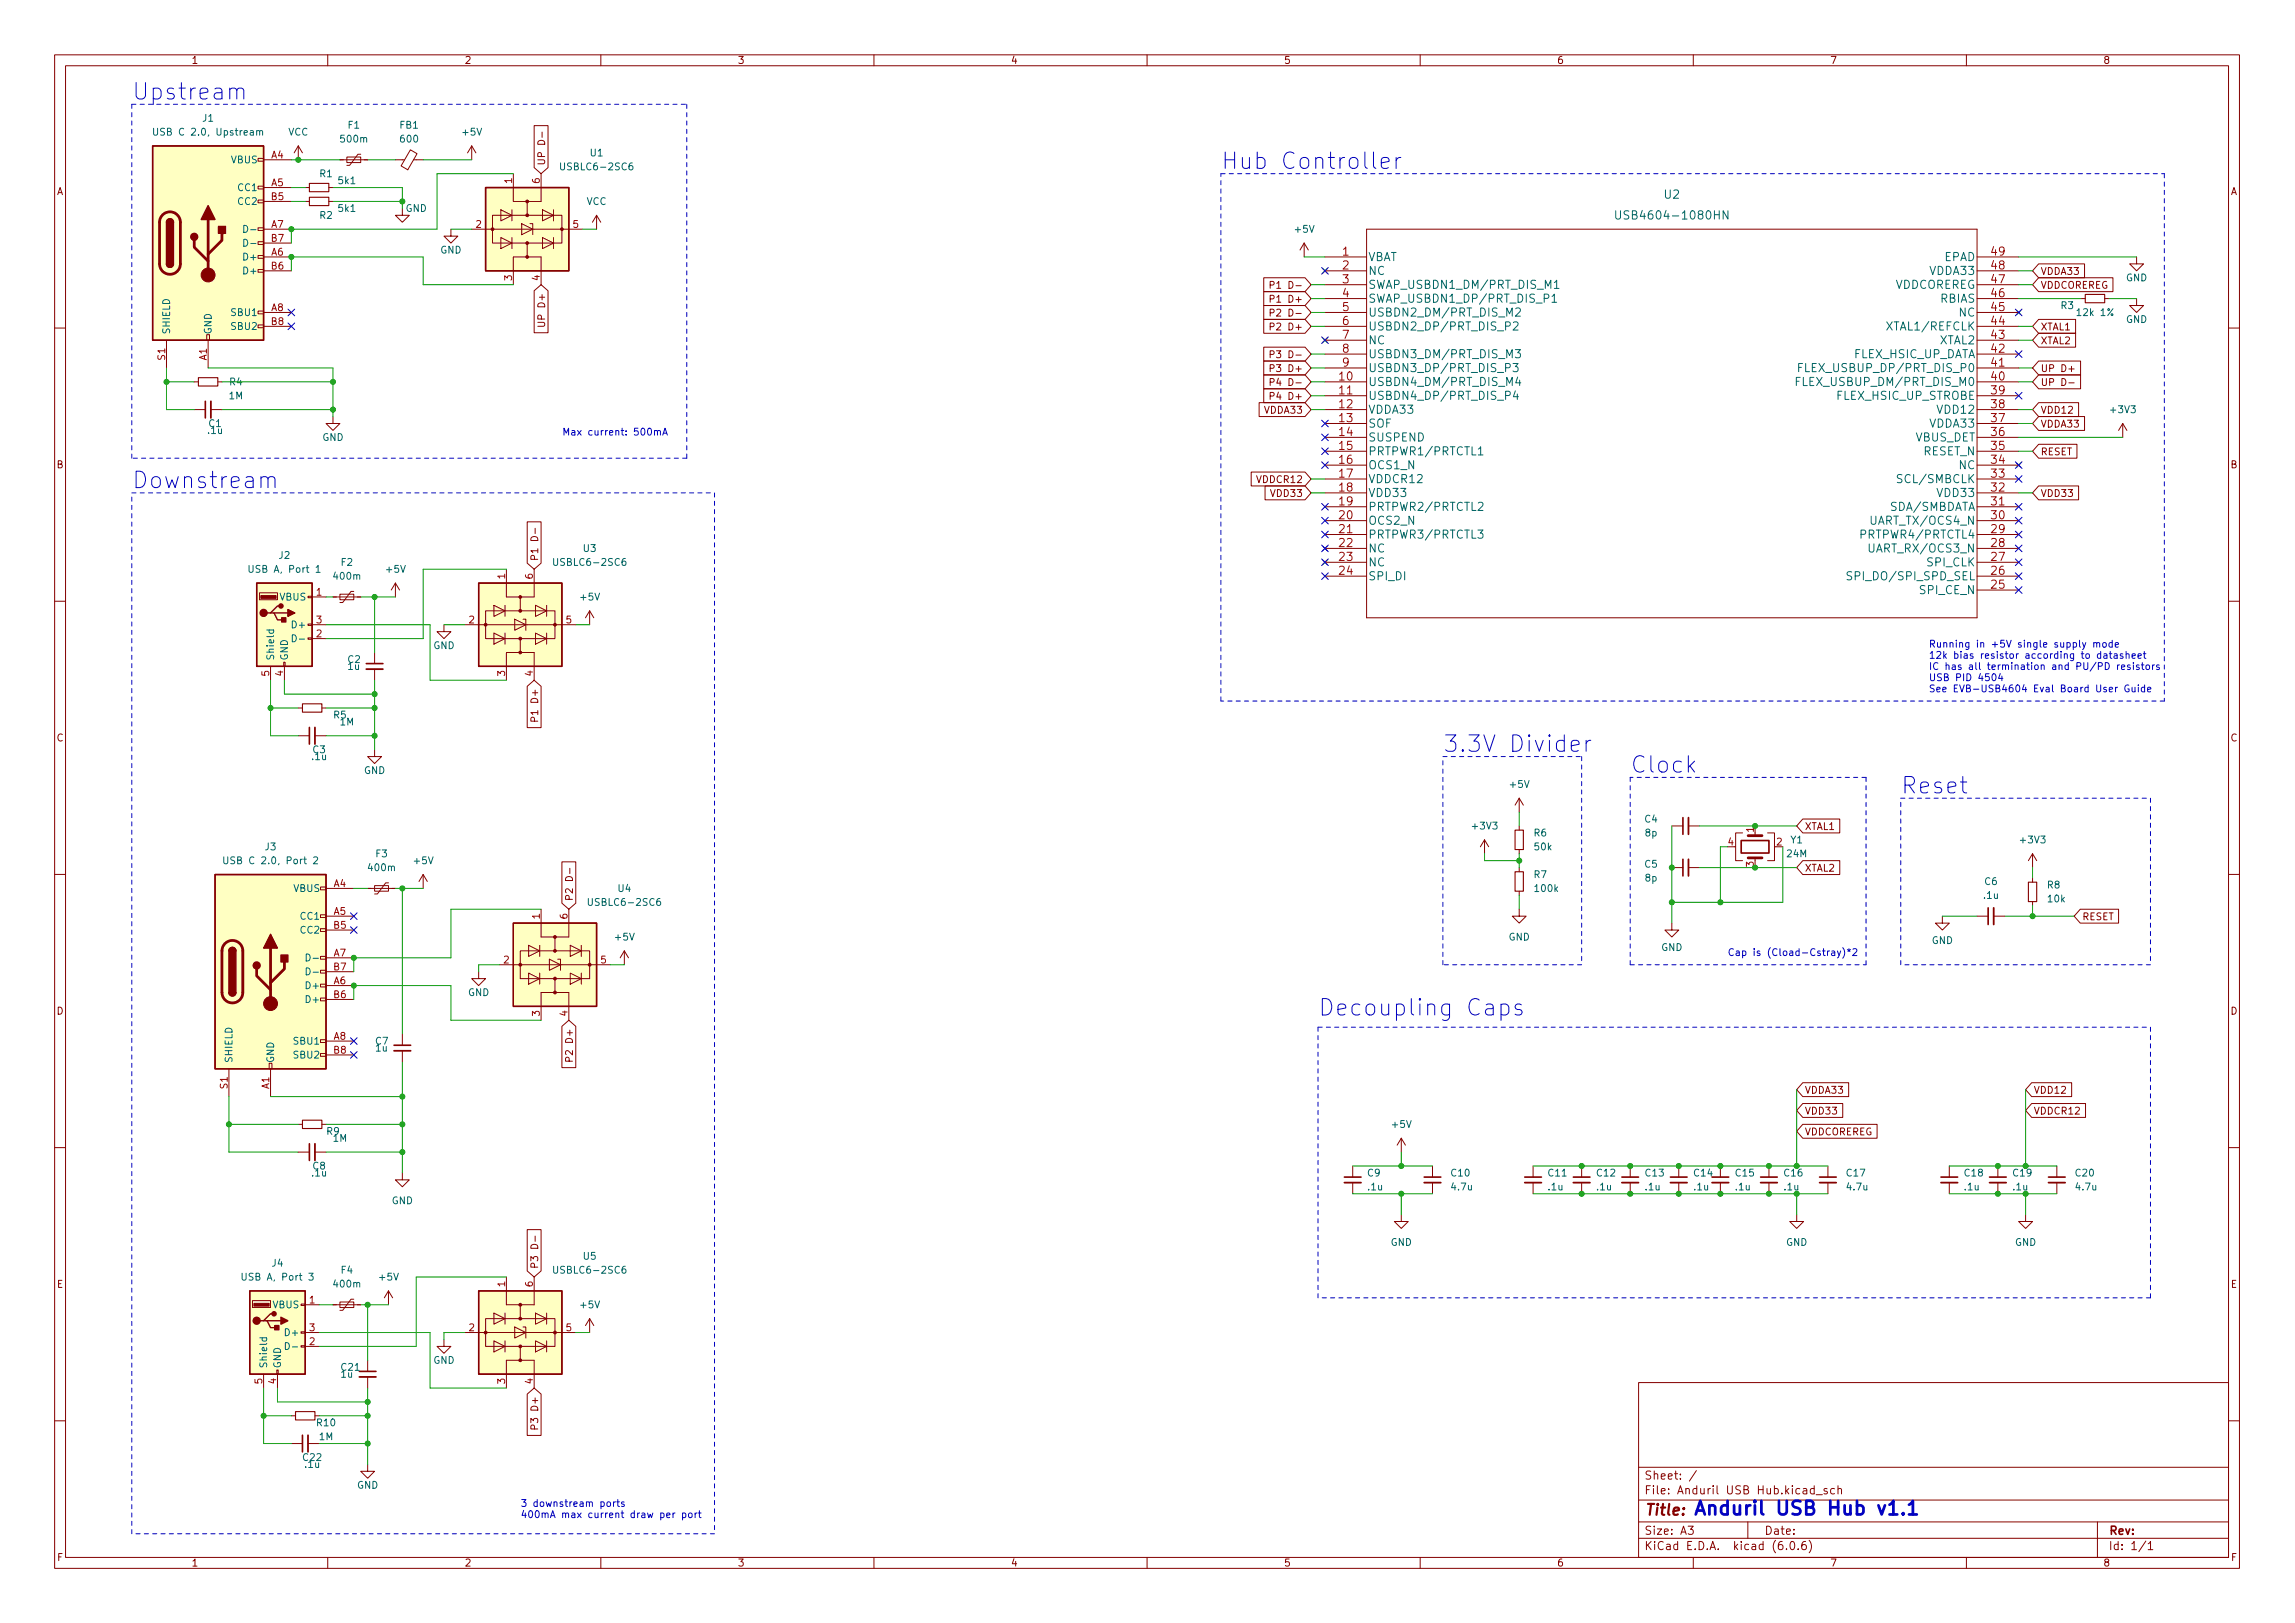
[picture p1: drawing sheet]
<svg xmlns="http://www.w3.org/2000/svg" width="420mm" height="297mm" viewBox="0 0 420 297" stroke-linecap="round" stroke-linejoin="round" font-family="sans-serif">
<defs><g id="words">
<g font-size="4.2" fill="#0000c2">
<text x="24.1" y="18.3">Upstream</text>
<text x="223.5" y="31">Hub Controller</text>
<text x="24.1" y="89.4">Downstream</text>
<text x="264.2" y="137.6">3.3V Divider</text>
<text x="298.4" y="141.5">Clock</text>
<text x="348" y="145.3">Reset</text>
<text x="241.3" y="185.9">Decoupling Caps</text>
</g>
<text font-size="3.5" fill="#0000c2" x="309.9" y="277.3">Anduril USB Hub v1.1</text>
<text font-size="2.8" fill="#840000" x="301" y="277.3">Title:</text>
<g font-size="2.1" fill="#006464">
<text x="297.2" y="40.2">USB4604-1080HN</text>
<text x="304.7" y="36.4">U2</text>
<text x="250.4" y="47.8">VBAT</text>
<text x="355.9" y="47.8">EPAD</text>
<text x="250.4" y="50.3">NC</text>
<text x="250.4" y="52.9">SWAP_USBDN1_DM/PRT_DIS_M1</text>
<text x="346.7" y="52.9">VDDCOREREG</text>
<text x="353.5" y="50.3">VDDA33</text>
<text x="250.4" y="55.4">SWAP_USBDN1_DP/PRT_DIS_P1</text>
<text x="250.4" y="57.9">USBDN2_DM/PRT_DIS_M2</text>
<text x="355.2" y="55.4">RBIAS</text>
<text x="358.7" y="57.9">NC</text>
<text x="250.4" y="60.5">USBDN2_DP/PRT_DIS_P2</text>
<text x="250.4" y="63">NC</text>
<text x="250.4" y="65.6">USBDN3_DM/PRT_DIS_M3</text>
<text x="339.2" y="65.6">FLEX_HSIC_UP_DATA</text>
<text x="346" y="60.5">XTAL1/REFCLK</text>
<text x="355.1" y="63">XTAL2</text>
<text x="250.4" y="70.6">USBDN4_DM/PRT_DIS_M4</text>
<text x="250.4" y="68.1">USBDN3_DP/PRT_DIS_P3</text>
<text x="330" y="70.6">FLEX_USBUP_DM/PRT_DIS_M0</text>
<text x="330.7" y="68.1">FLEX_USBUP_DP/PRT_DIS_P0</text>
<text x="250.4" y="73.2">USBDN4_DP/PRT_DIS_P4</text>
<text x="250.4" y="75.7">VDDA33</text>
<text x="336.3" y="73.2">FLEX_HSIC_UP_STROBE</text>
<text x="355" y="75.7">VDD12</text>
<text x="250.4" y="78.3">SOF</text>
<text x="250.4" y="80.8">SUSPEND</text>
<text x="250.4" y="83.3">PRTPWR1/PRTCTL1</text>
<text x="350.6" y="80.8">VBUS_DET</text>
<text x="352.1" y="83.3">RESET_N</text>
<text x="353.5" y="78.3">VDDA33</text>
<text x="250.4" y="85.9">OCS1_N</text>
<text x="250.4" y="88.4">VDDCR12</text>
<text x="348" y="88.4">SCL/SMBCLK</text>
<text x="358.7" y="85.9">NC</text>
<text x="250.4" y="91">VDD33</text>
<text x="250.4" y="93.5">PRTPWR2/PRTCTL2</text>
<text x="346.3" y="93.5">SDA/SMBDATA</text>
<text x="355" y="91">VDD33</text>
<text x="250.4" y="96">OCS2_N</text>
<text x="250.4" y="98.6">PRTPWR3/PRTCTL3</text>
<text x="250.4" y="101.1">NC</text>
<text x="341.5" y="98.6">PRTPWR4/PRTCTL4</text>
<text x="342.9" y="101.1">UART_RX/OCS3_N</text>
<text x="343.1" y="96">UART_TX/OCS4_N</text>
<text x="250.4" y="103.7">NC</text>
<text x="250.4" y="106.2">SPI_DI</text>
<text x="339.4" y="106.2">SPI_DO/SPI_SPD_SEL</text>
<text x="352.9" y="103.7">SPI_CLK</text>
<text x="351.6" y="108.7">SPI_CE_N</text>
</g>
<g font-size="2.1" fill="#a90000">
<text x="245.8" y="46.8">1</text>
<text x="364.6" y="46.8">49</text>
<text x="245.8" y="49.3">2</text>
<text x="245.8" y="51.9">3</text>
<text x="364.6" y="51.9">47</text>
<text x="364.6" y="49.3">48</text>
<text x="245.8" y="54.4">4</text>
<text x="245.8" y="56.9">5</text>
<text x="245.8" y="59.5">6</text>
<text x="364.6" y="59.5">44</text>
<text x="364.6" y="56.9">45</text>
<text x="364.6" y="54.4">46</text>
<text x="245.8" y="62">7</text>
<text x="245.8" y="64.6">8</text>
<text x="364.6" y="64.6">42</text>
<text x="364.6" y="62">43</text>
<text x="245.2" y="69.6">10</text>
<text x="245.8" y="67.1">9</text>
<text x="364.6" y="69.6">40</text>
<text x="364.6" y="67.1">41</text>
<text x="245.2" y="72.2">11</text>
<text x="245.2" y="74.7">12</text>
<text x="245.2" y="77.3">13</text>
<text x="364.6" y="77.3">37</text>
<text x="364.6" y="74.7">38</text>
<text x="364.6" y="72.2">39</text>
<text x="245.2" y="79.8">14</text>
<text x="245.2" y="82.3">15</text>
<text x="364.6" y="82.3">35</text>
<text x="364.6" y="79.8">36</text>
<text x="245.2" y="84.9">16</text>
<text x="245.2" y="87.4">17</text>
<text x="245.2" y="90">18</text>
<text x="364.6" y="90">32</text>
<text x="364.6" y="87.4">33</text>
<text x="364.6" y="84.9">34</text>
<text x="245.2" y="92.5">19</text>
<text x="245.2" y="95">20</text>
<text x="364.6" y="95">30</text>
<text x="364.6" y="92.5">31</text>
<text x="245.2" y="97.6">21</text>
<text x="245.2" y="100.1">22</text>
<text x="364.6" y="100.1">28</text>
<text x="364.6" y="97.6">29</text>
<text x="245.2" y="102.7">23</text>
<text x="245.2" y="105.2">24</text>
<text x="364.6" y="107.7">25</text>
<text x="364.6" y="105.2">26</text>
<text x="364.6" y="102.7">27</text>
</g>
<g font-size="2.1" fill="#840000">
<text x="301" y="273.5">File: Anduril USB Hub.kicad_sch</text>
<text x="301" y="270.8">Sheet: /</text>
<text x="301" y="280.9">Size: A3</text>
<text x="323" y="280.9">Date:</text>
<text x="386" y="280.9">Rev:</text>
<text x="301" y="283.7">KiCad E.D.A. kicad (6.0.6)</text>
<text x="386" y="283.7">Id: 1/1</text>
</g>
<g font-size="1.8" fill="#840000">
<text x="35" y="11.7">1</text>
<text x="85" y="11.7">2</text>
<text x="135" y="11.7">3</text>
<text x="185" y="11.7">4</text>
<text x="235" y="11.7">5</text>
<text x="285" y="11.7">6</text>
<text x="335" y="11.7">7</text>
<text x="385" y="11.7">8</text>
<text x="10.3" y="35.7">A</text>
<text x="99.8" y="30.4" transform="rotate(-90 99.8 30.4)">UP D-</text>
<text x="408.3" y="35.7">A</text>
<text x="234.1" y="52.8">P1 D-</text>
<text x="373.5" y="52.8">VDDCOREREG</text>
<text x="373.5" y="50.3">VDDA33</text>
<text x="99.8" y="58.8" transform="rotate(-90 99.8 58.8)">UP D+</text>
<text x="233.6" y="55.4">P1 D+</text>
<text x="234.1" y="57.9">P2 D-</text>
<text x="233.6" y="60.5">P2 D+</text>
<text x="234.1" y="65.5">P3 D-</text>
<text x="373.5" y="60.5">XTAL1</text>
<text x="373.5" y="63">XTAL2</text>
<text x="233.6" y="68.1">P3 D+</text>
<text x="234.1" y="70.6">P4 D-</text>
<text x="373.5" y="70.6">UP D-</text>
<text x="373.5" y="68.1">UP D+</text>
<text x="231.6" y="75.7">VDDA33</text>
<text x="233.6" y="73.2">P4 D+</text>
<text x="373.5" y="75.7">VDD12</text>
<text x="373.5" y="78.2">VDDA33</text>
<text x="373.5" y="83.3">RESET</text>
<text x="10.3" y="85.7">B</text>
<text x="230.3" y="88.4">VDDCR12</text>
<text x="408.3" y="85.7">B</text>
<text x="232.9" y="90.9">VDD33</text>
<text x="373.5" y="90.9">VDD33</text>
<text x="98.5" y="102.7" transform="rotate(-90 98.5 102.7)">P1 D-</text>
<text x="98.5" y="130.9" transform="rotate(-90 98.5 130.9)">P1 D+</text>
<text x="10.3" y="135.7">C</text>
<text x="408.3" y="135.7">C</text>
<text x="330.4" y="151.9">XTAL1</text>
<text x="330.4" y="159.5">XTAL2</text>
<text x="104.9" y="165" transform="rotate(-90 104.9 165)">P2 D-</text>
<text x="381.2" y="168.4">RESET</text>
<text x="10.3" y="185.7">D</text>
<text x="408.3" y="185.7">D</text>
<text x="104.9" y="193.1" transform="rotate(-90 104.9 193.1)">P2 D+</text>
<text x="330.4" y="204">VDD33</text>
<text x="330.4" y="200.2">VDDA33</text>
<text x="372.3" y="204">VDDCR12</text>
<text x="372.3" y="200.2">VDD12</text>
<text x="330.4" y="207.8">VDDCOREREG</text>
<text x="98.5" y="232.3" transform="rotate(-90 98.5 232.3)">P3 D-</text>
<text x="10.4" y="235.7">E</text>
<text x="408.4" y="235.7">E</text>
<text x="98.5" y="260.4" transform="rotate(-90 98.5 260.4)">P3 D+</text>
<text x="10.4" y="285.7">F</text>
<text x="35" y="286.7">1</text>
<text x="85" y="286.7">2</text>
<text x="135" y="286.7">3</text>
<text x="185" y="286.7">4</text>
<text x="235" y="286.7">5</text>
<text x="285" y="286.7">6</text>
<text x="335" y="286.7">7</text>
<text x="385" y="286.7">8</text>
<text x="408.4" y="285.7">F</text>
</g>
<g font-size="1.8" fill="#006464">
<text x="37.1" y="22.3">J1</text>
<text x="63.7" y="23.5">F1</text>
<text x="73.2" y="23.5">FB1</text>
<text x="29.3" y="24.8">USB C 2.0, Upstream</text>
<text x="42.3" y="29.9">VBUS</text>
<text x="52.7" y="24.8">VCC</text>
<text x="62.5" y="26.1">500m</text>
<text x="73.4" y="26.1">600</text>
<text x="84.8" y="24.8">+5V</text>
<text x="108.1" y="28.6">U1</text>
<text x="43.7" y="35">CC1</text>
<text x="58.6" y="32.4">R1</text>
<text x="62" y="33.7">5k1</text>
<text x="103.2" y="31.2">USBLC6-2SC6</text>
<text x="43.7" y="37.5">CC2</text>
<text x="58.6" y="40">R2</text>
<text x="62" y="38.8">5k1</text>
<text x="74.2" y="38.8">GND</text>
<text x="107.4" y="37.5">VCC</text>
<text x="44.9" y="47.7">D+</text>
<text x="80.6" y="46.4">GND</text>
<text x="237.2" y="42.6">+5V</text>
<text x="44.9" y="50.2">D+</text>
<text x="389.2" y="51.5">GND</text>
<text x="42.5" y="57.8">SBU1</text>
<text x="377.3" y="56.6">R3</text>
<text x="380.5" y="57.8">12k 1%</text>
<text x="389.2" y="59.1">GND</text>
<text x="31.1" y="61.3" transform="rotate(-90 31.1 61.3)">SHIELD</text>
<text x="38.7" y="61.3" transform="rotate(-90 38.7 61.3)">GND</text>
<text x="42.5" y="60.4">SBU2</text>
<text x="42" y="70.5">R4</text>
<text x="42" y="73.1">1M</text>
<text x="386.5" y="75.6">+3V3</text>
<text x="38.1" y="79.4">.1u</text>
<text x="38.2" y="78.1">C1</text>
<text x="59" y="80.7">GND</text>
<text x="106.8" y="101">U3</text>
<text x="46.3" y="104.8">USB A, Port 1</text>
<text x="51.1" y="102.3">J2</text>
<text x="61.2" y="106.1">400m</text>
<text x="62.5" y="103.5">F2</text>
<text x="70.8" y="104.8">+5V</text>
<text x="101.9" y="103.5">USBLC6-2SC6</text>
<text x="51.2" y="109.9">VBUS</text>
<text x="106.4" y="109.9">+5V</text>
<text x="53.8" y="115">D+</text>
<text x="79.3" y="118.8">GND</text>
<text x="50.2" y="120.9" transform="rotate(-90 50.2 120.9)">Shield</text>
<text x="52.7" y="120.9" transform="rotate(-90 52.7 120.9)">GND</text>
<text x="63.7" y="121.3">C2</text>
<text x="63.7" y="122.6">1u</text>
<text x="61.1" y="131.5">R5</text>
<text x="57.3" y="137.8">C3</text>
<text x="62.3" y="132.8">1M</text>
<text x="57.1" y="139.1">.1u</text>
<text x="66.6" y="141.6">GND</text>
<text x="276.5" y="144.2">+5V</text>
<text x="48.5" y="155.6">J3</text>
<text x="269.7" y="151.8">+3V3</text>
<text x="280.9" y="153.1">R6</text>
<text x="281" y="155.6">50k</text>
<text x="301.1" y="150.5">C4</text>
<text x="301.2" y="153.1">8p</text>
<text x="327.8" y="154.3">Y1</text>
<text x="370" y="154.3">+3V3</text>
<text x="42.3" y="158.2">USB C 2.0, Port 2</text>
<text x="67.6" y="159.4">400m</text>
<text x="68.8" y="156.9">F3</text>
<text x="75.9" y="158.2">+5V</text>
<text x="280.9" y="160.7">R7</text>
<text x="301.1" y="158.8">C5</text>
<text x="301.2" y="161.3">8p</text>
<text x="327.2" y="156.9">24M</text>
<text x="363.4" y="162">C6</text>
<text x="53.8" y="163.2">VBUS</text>
<text x="108.3" y="165.8">USBLC6-2SC6</text>
<text x="113.2" y="163.2">U4</text>
<text x="281.1" y="163.2">100k</text>
<text x="363.2" y="164.5">.1u</text>
<text x="374.8" y="162.6">R8</text>
<text x="375" y="165.1">10k</text>
<text x="55.1" y="168.3">CC1</text>
<text x="55.1" y="170.9">CC2</text>
<text x="112.7" y="172.1">+5V</text>
<text x="276.2" y="172.1">GND</text>
<text x="353.6" y="172.8">GND</text>
<text x="304.1" y="174">GND</text>
<text x="56.4" y="181">D+</text>
<text x="56.4" y="183.6">D+</text>
<text x="85.7" y="182.3">GND</text>
<text x="54" y="191.2">SBU1</text>
<text x="68.8" y="191.2">C7</text>
<text x="42.5" y="194.6" transform="rotate(-90 42.5 194.6)">SHIELD</text>
<text x="50.2" y="194.6" transform="rotate(-90 50.2 194.6)">GND</text>
<text x="54" y="193.7">SBU2</text>
<text x="68.8" y="192.4">1u</text>
<text x="59.8" y="207.7">R9</text>
<text x="61" y="209">1M</text>
<text x="254.9" y="206.4">+5V</text>
<text x="57.1" y="215.3">.1u</text>
<text x="57.3" y="214">C8</text>
<text x="250.4" y="215.3">C9</text>
<text x="265.7" y="215.3">C10</text>
<text x="283.5" y="215.3">C11</text>
<text x="292.4" y="215.3">C12</text>
<text x="301.3" y="215.3">C13</text>
<text x="310.2" y="215.3">C14</text>
<text x="317.8" y="215.3">C15</text>
<text x="326.7" y="215.3">C16</text>
<text x="338.1" y="215.3">C17</text>
<text x="359.7" y="215.3">C18</text>
<text x="368.6" y="215.3">C19</text>
<text x="380" y="215.3">C20</text>
<text x="71.7" y="220.4">GND</text>
<text x="250.5" y="217.8">.1u</text>
<text x="265.8" y="217.8">4.7u</text>
<text x="283.5" y="217.8">.1u</text>
<text x="292.4" y="217.8">.1u</text>
<text x="301.3" y="217.8">.1u</text>
<text x="310.2" y="217.8">.1u</text>
<text x="317.8" y="217.8">.1u</text>
<text x="326.7" y="217.8">.1u</text>
<text x="338.2" y="217.8">4.7u</text>
<text x="359.7" y="217.8">.1u</text>
<text x="368.6" y="217.8">.1u</text>
<text x="380.1" y="217.8">4.7u</text>
<text x="49.8" y="231.8">J4</text>
<text x="62.5" y="233.1">F4</text>
<text x="101.9" y="233.1">USBLC6-2SC6</text>
<text x="106.8" y="230.5">U5</text>
<text x="254.6" y="228">GND</text>
<text x="327" y="228">GND</text>
<text x="368.9" y="228">GND</text>
<text x="45.1" y="234.4">USB A, Port 3</text>
<text x="50" y="239.4">VBUS</text>
<text x="61.2" y="235.6">400m</text>
<text x="69.5" y="234.4">+5V</text>
<text x="106.4" y="239.4">+5V</text>
<text x="52.6" y="244.5">D+</text>
<text x="48.9" y="250.5" transform="rotate(-90 48.9 250.5)">Shield</text>
<text x="51.4" y="250.5" transform="rotate(-90 51.4 250.5)">GND</text>
<text x="62.5" y="250.9">C21</text>
<text x="79.3" y="249.6">GND</text>
<text x="62.5" y="252.1">1u</text>
<text x="58.1" y="261">R10</text>
<text x="58.5" y="263.6">1M</text>
<text x="55.5" y="267.4">C22</text>
<text x="55.9" y="268.6">.1u</text>
<text x="65.3" y="272.5">GND</text>
</g>
<g font-size="1.8" fill="#a90000">
<text x="49.7" y="29">A4</text>
<text x="49.7" y="34.1">A5</text>
<text x="93.7" y="33.5" transform="rotate(-90 93.7 33.5)">1</text>
<text x="98.8" y="33.5" transform="rotate(-90 98.8 33.5)">6</text>
<text x="49.7" y="41.7">A7</text>
<text x="49.7" y="36.6">B5</text>
<text x="87.1" y="41.7">2</text>
<text x="104.9" y="41.7">5</text>
<text x="49.7" y="46.8">A6</text>
<text x="49.7" y="44.2">B7</text>
<text x="49.7" y="49.3">B6</text>
<text x="93.7" y="51.3" transform="rotate(-90 93.7 51.3)">3</text>
<text x="98.8" y="51.3" transform="rotate(-90 98.8 51.3)">4</text>
<text x="49.7" y="56.9">A8</text>
<text x="49.7" y="59.5">B8</text>
<text x="30.2" y="65.9" transform="rotate(-90 30.2 65.9)">S1</text>
<text x="37.8" y="65.9" transform="rotate(-90 37.8 65.9)">A1</text>
<text x="92.5" y="105.9" transform="rotate(-90 92.5 105.9)">1</text>
<text x="97.5" y="105.9" transform="rotate(-90 97.5 105.9)">6</text>
<text x="57.9" y="109">1</text>
<text x="57.9" y="116.6">2</text>
<text x="57.9" y="114.1">3</text>
<text x="85.9" y="114.1">2</text>
<text x="103.6" y="114.1">5</text>
<text x="49.3" y="123.7" transform="rotate(-90 49.3 123.7)">5</text>
<text x="51.8" y="123.7" transform="rotate(-90 51.8 123.7)">4</text>
<text x="92.5" y="123.7" transform="rotate(-90 92.5 123.7)">3</text>
<text x="97.5" y="123.7" transform="rotate(-90 97.5 123.7)">4</text>
<text x="316.4" y="154.7">4</text>
<text x="321.1" y="152.3" transform="rotate(-90 321.1 152.3)">1</text>
<text x="325.3" y="154.7">2</text>
<text x="321.1" y="158.6" transform="rotate(-90 321.1 158.6)">3</text>
<text x="61.1" y="162.3">A4</text>
<text x="61.1" y="167.4">A5</text>
<text x="61.1" y="170">B5</text>
<text x="98.8" y="168.2" transform="rotate(-90 98.8 168.2)">1</text>
<text x="103.9" y="168.2" transform="rotate(-90 103.9 168.2)">6</text>
<text x="61.1" y="175">A7</text>
<text x="61.1" y="177.6">B7</text>
<text x="92.2" y="176.3">2</text>
<text x="110" y="176.3">5</text>
<text x="61.1" y="180.1">A6</text>
<text x="61.1" y="182.7">B6</text>
<text x="98.8" y="185.9" transform="rotate(-90 98.8 185.9)">3</text>
<text x="103.9" y="185.9" transform="rotate(-90 103.9 185.9)">4</text>
<text x="61.1" y="190.3">A8</text>
<text x="61.1" y="192.8">B8</text>
<text x="41.7" y="199.2" transform="rotate(-90 41.7 199.2)">S1</text>
<text x="49.3" y="199.3" transform="rotate(-90 49.3 199.3)">A1</text>
<text x="56.7" y="238.5">1</text>
<text x="92.5" y="235.5" transform="rotate(-90 92.5 235.5)">1</text>
<text x="97.5" y="235.5" transform="rotate(-90 97.5 235.5)">6</text>
<text x="56.7" y="243.6">3</text>
<text x="85.9" y="243.6">2</text>
<text x="103.6" y="243.6">5</text>
<text x="56.7" y="246.2">2</text>
<text x="48" y="253.3" transform="rotate(-90 48 253.3)">5</text>
<text x="50.5" y="253.3" transform="rotate(-90 50.5 253.3)">4</text>
<text x="92.5" y="253.3" transform="rotate(-90 92.5 253.3)">3</text>
<text x="97.5" y="253.3" transform="rotate(-90 97.5 253.3)">4</text>
</g>
<g font-size="1.8" fill="#0000c2">
<text x="102.9" y="79.7">Max current: 500mA</text>
<text x="353.1" y="118.5">Running in +5V single supply mode</text>
<text x="353.1" y="120.6">12k bias resistor according to datasheet</text>
<text x="353.1" y="122.6">IC has all termination and PU/PD resistors</text>
<text x="353.1" y="124.6">USB PID 4504</text>
<text x="353.1" y="126.7">See EVB-USB4604 Eval Board User Guide</text>
<text x="316.2" y="174.9">Cap is (Cload-Cstray)*2</text>
<text x="95.2" y="275.8">3 downstream ports</text>
<text x="95.2" y="277.8">400mA max current draw per port</text>
</g>
</g></defs>
<g fill="none" stroke="#840000" stroke-width=".18">
<path d="M10 10h400v277h-400zM12 12h396v273h-396zM60 10v2M110 10v2M160 10v2M210 10v2M260 10v2M310 10v2M360 10v2M47.2 36.6h1.1v.5h-1.1zM47.2 34.1h1.1v.5h-1.1zM47.2 29h1.1v.5h-1.1z"/>
<path d="M48.3 29.2h5M48.3 34.3h5M48.3 36.9h5M54.6 26.7l-.8 1.3M54.6 26.7v2.5M54.6 26.7l.8 1.3M55.9 34.3h.7M55.9 36.9h.7M60.2 34.3h.8M60.2 36.9h.8M62.2 29.2h5.1M63.5 28.7h2.5v1.1h-2.5z"/>
<path d="M66 28.2h-.5l-1.5 2.1h-.5M72.4 29.2h1.6M73.7 38.1v1.3h1.2l-1.2 1.3-1.3-1.3h1.3M75.1 27.4l1.3 .7-1.7 3-1.3-.7zM75.7 29.2h1.8M86.4 26.7l-.8 1.3M86.4 26.7v2.5M86.4 26.7l.7 1.3M90.2 39.4h12.7v5.1h-12.7zM91.7 38.4l2 1-2 1zM93.7 38.4v2M94 31.8v5.1h2.5"/>
<path d="M97.8 23h2.5v7.7l-1.2 1.1-1.3-1.1zM99.1 31.8v5.1h-2.6v2.5M99.2 24.2v.9M99.3 38.4l2 1-2 1zM101.3 38.4v2M109.2 39.4l-.7 1.3M109.2 39.4v2.5M109.2 39.4l.8 1.3M47.2 59.5h1.1v.5h-1.1zM47.2 56.9h1.1v.5h-1.1zM47.2 49.3h1.1v.5h-1.1zM47.2 46.8h1.1v.5h-1.1z"/>
<path d="M47.2 44.2h1.1v.5h-1.1zM47.2 41.7h1.1v.5h-1.1zM48.3 47h5M48.3 41.9h5M48.3 57.2h5M48.3 49.6h5M48.3 44.5h5M48.3 59.7h5M82.5 41.9v1.3h1.3l-1.3 1.3-1.2-1.3h1.2M86.4 41.9h20.3M91.7 43.5l2 1-2 1zM93.7 43.5v2"/>
<path d="M95.5 40.9l2 1-2 1.1zM96.5 44.5v2.5h2.6v5.1M96.5 47h-2.5v5.1M97 40.9h.5v2.1M97.8 53.2l1.3-1.1 1.2 1.1v7.7h-2.5zM98.5 59h1l.2 .2v.4l-.2 .1h-1M99.3 43.5l2 1-2 1zM101.3 43.5v2M231.4 53.4h7.5l1.1 1.2-1.1 1.3h-7.5zM231.4 58.5h7.5l1.1 1.2-1.1 1.3h-7.5zM231.4 55.9h7.5l1.1 1.3-1.1 1.3h-7.5zM231.4 50.8h7.5l1.1 1.3-1.1 1.3h-7.5z"/>
<path d="M232.5 54.7l.6-.1 .2-.1-.1-.3-.7-.2v1.3M232.5 59.8l.6-.1 .2-.2-.1-.3-.7-.1v1.3M232.5 57.2h.6l.2-.2-.1-.3-.7-.1v1.3M232.5 52.2l.6-.1 .2-.2-.1-.3-.7-.1v1.3M238.8 44.5l-.8 1.3M238.8 44.5v2.5M238.8 44.5l.7 1.3M242.2 49.2l.8 .7M242.6 47h7.6M242.6 57.2h7.6M242.6 49.6h7.6M242.6 59.7h7.6"/>
<path d="M242.6 54.6h7.6M242.6 52.1h7.6M243 49.2l-.8 .7M250.2 41.9h111.7v71.2h-111.7zM361.9 47h7.7M361.9 57.2h7.7M361.9 49.6h7.7M361.9 59.7h7.7M361.9 54.6h7.7M361.9 52.1h7.7M369.2 56.8l.8 .8M370 56.8l-.8 .8"/>
<path d="M373.2 58.5h6.8v2.5h-6.8l-1.1-1.3zM373.2 50.8h13.6v2.6h-13.6l-1.1-1.3zM373.2 48.3h8.4v2.5h-8.4l-1.1-1.2zM381 54.6h.8M385.3 54.6h.8M391.2 47v1.3h1.2l-1.2 1.3-1.3-1.3h1.3M391.2 54.6v1.3h1.2l-1.2 1.3-1.3-1.3h1.3M10 60h2M30.5 62.3v5M35.6 69.9h.7M35.6 75h2M37.8 61.3h.6v1h-.6z"/>
<path d="M38.1 62.3v5M38.6 75h2M39.9 69.9h.7M61 76.2v1.3h1.2l-1.2 1.3-1.3-1.3h1.3M230.5 73.7h8.4l1.1 1.3-1.1 1.2h-8.4zM231.4 71.2h7.5l1.1 1.2-1.1 1.3h-7.5zM231.4 68.6h7.5l1.1 1.3-1.1 1.3h-7.5zM231.4 66.1h7.5l1.1 1.2-1.1 1.3h-7.5zM231.4 63.5h7.5l1.1 1.3-1.1 1.3h-7.5zM232.5 72.5l.6-.1 .2-.2-.1-.3-.7-.1v1.3M232.5 69.9h.6l.2-.2-.1-.3-.7-.1v1.3M232.5 67.4l.6-.1 .2-.1-.1-.3-.7-.2v1.3"/>
<path d="M232.5 64.9l.6-.1 .2-.2-.1-.3-.7-.1v1.3M242.2 61.9l.8 .7M242.6 69.9h7.6M242.6 75h7.6M242.6 72.4h7.6M242.6 77.5h7.6M242.6 67.3h7.6M242.6 64.8h7.6M242.6 62.3h7.6M243 61.9l-.8 .7M361.9 69.9h7.7M361.9 75h7.7"/>
<path d="M361.9 72.4h7.7M361.9 77.5h7.7M361.9 67.3h7.7M361.9 64.8h7.7M361.9 62.3h7.7M373.2 68.6h7.7v2.6h-7.7l-1.1-1.3zM373.2 66.1h7.7v2.5h-7.7l-1.1-1.3zM373.2 76.2h8.4v2.6h-8.4l-1.1-1.3zM373.2 73.7h7.3v2.5h-7.3l-1.1-1.2zM373.2 61h6.8v2.5h-6.8l-1.1-1.2zM378.8 70.1h.9M378.8 67.5h.9"/>
<path d="M388.6 77.5l-.7 1.3M388.6 77.5v2.5M388.6 77.5l.8 1.3M408 60h2M96.5 95.5h2.6v7.6l-1.3 1.1-1.3-1.1zM98 96.7v1M229.1 86.4h9.8l1.1 1.3-1.1 1.2h-9.8zM231.6 88.9h7.3l1.1 1.3-1.1 1.3h-7.3zM242.2 100l.8 .7M242.6 80h7.6M242.6 82.6h7.6M242.6 85.1h7.6"/>
<path d="M242.6 87.7h7.6M242.6 90.2h7.6M242.6 92.7h7.6M242.6 95.3h7.6M242.6 97.8h7.6M243 100l-.8 .7M361.9 80h7.7M361.9 82.6h7.7M361.9 85.1h7.7M361.9 87.7h7.7M361.9 90.2h7.7M361.9 92.7h7.7"/>
<path d="M361.9 95.3h7.7M361.9 97.8h7.7M369.2 84.7l.8 .8M370 84.7l-.8 .8M373.2 81.3h7v2.6h-7l-1.1-1.3zM373.2 88.9h7.3v2.6h-7.3l-1.1-1.3zM10 110h2M47.5 108.5h3.3v1.3h-3.3zM56.4 116.7h.7v.3h-.7zM56.4 114.2h.7v.3h-.7zM56.4 109.1h.7v.3h-.7zM57.1 109.3h2.6"/>
<path d="M57.1 114.3h2.6M57.1 116.9h2.6M61 109.3h5M62.2 108.7h2.6v1.1h-2.6zM64.8 108.2h-.5l-1.6 2.1h-.5M68.6 119.4v2M72.4 106.7l-.8 1.3M72.4 106.7v2.6M72.4 106.7l.8 1.3M81.3 114.3v1.3h1.2l-1.2 1.3-1.3-1.3h1.3M85.1 114.3h20.3M88.9 111.8h12.7v5.1h-12.7z"/>
<path d="M90.4 110.8l2.1 1-2.1 1zM90.4 115.9l2.1 1-2.1 1zM92.5 110.8v2M92.5 115.9v2M92.7 104.2v5.1h2.5M94.2 113.3l2.1 1-2.1 1.1zM95.2 116.9v2.5h2.6v5.1M95.2 119.4h-2.5v5.1M95.8 113.3h.5v2.1M97.8 104.2v5.1h-2.6v2.5M98 110.8l2.1 1-2.1 1zM98 115.9l2.1 1-2.1 1z"/>
<path d="M100.1 110.8v2M100.1 115.9v2M107.9 111.8v2.5M107.9 111.8l-.7 1.3M107.9 111.8l.8 1.3M242.2 102.5l.8 .8M242.6 100.4h7.6M242.6 102.9h7.6M242.6 105.4h7.6M243 102.5l-.8 .8M361.9 100.4h7.7M361.9 102.9h7.7"/>
<path d="M361.9 105.4h7.7M361.9 108h7.7M408 110h2M49.5 122v2.5M51.9 121.2h.3v.8h-.3zM52.1 122v2.5M54.6 129.6h.8M54.6 134.7h2M57.7 134.7h2M58.9 129.6h.8M68.6 137.2v1.3h1.2l-1.2 1.2-1.3-1.2h1.3M68.6 122.5v2"/>
<path d="M96.5 125.6l1.3-1.1 1.3 1.1v7.6h-2.6zM97.9 132l-.1-.6-.2-.1h-.3l-.1 .7h1.3M102.9 157.7h2.5v7.6l-1.3 1.1-1.2-1.1zM104.3 158.9v1M271.8 153.7l-.8 1.3M271.8 153.7v2.5M271.8 153.7l.7 1.3M278.1 146.1v2.5M278.1 151.2v.7M278.1 155.5v.7M278.1 158.8v.7M278.1 146.1l-.7 1.3"/>
<path d="M278.1 146.1l.8 1.3M306.1 158.8h2M306.1 151.2h2M309.1 158.8h2M309.1 151.2h2M319 152.4h-1.2v5.1h1.2M321.3 152.4v.5M321.3 157v.5M323.6 152.4h1.3v5.1h-1.3M330 157.5h6.8v2.6h-6.8l-1.1-1.3zM330 149.9h6.8v2.5h-6.8l-1.1-1.2zM372.1 156.2l-.8 1.3"/>
<path d="M372.1 156.2v2.6M372.1 156.2l.8 1.3M10 160h2M58.7 177.6h1v.5h-1zM58.7 175h1v.6h-1zM58.7 170h1v.5h-1zM58.7 167.4h1v.5h-1zM58.7 162.3h1v.6h-1zM59.7 162.6h5.1M59.7 167.7h5.1M59.7 175.3h5.1M59.7 170.2h5.1"/>
<path d="M59.7 177.8h5.1M67.3 162.6h5.1M68.6 162.1h2.5v1h-2.5zM71.1 161.6h-.5l-1.5 2h-.5M77.5 160.1l-.8 1.2M77.5 160.1v2.5M77.5 160.1l.7 1.2M87.6 177.8v1.3h1.3l-1.3 1.3-1.2-1.3h1.2M91.4 176.6h20.4M95.2 174h12.7v5.1h-12.7zM96.8 173l2 1-2 1zM96.8 178.1l2 1-2 1z"/>
<path d="M98.8 173v2M98.8 178.1v2M99.1 166.4v5.1h2.5M100.6 175.6l2 1-2 1zM101.6 179.1v2.5h2.5v5.1M102.1 175.6h.5v2M104.1 166.4v5.1h-2.5v2.5M104.4 173l2 1-2 1zM104.4 178.1l2 1-2 1zM106.4 173v2M106.4 178.1v2M114.3 174l-.8 1.3"/>
<path d="M114.3 174v2.6M114.3 174l.8 1.3M278.1 166.4v1.3h1.3l-1.3 1.2-1.2-1.2h1.2M278.1 163.1v.8M306.1 168.9v1.3h1.2l-1.2 1.3-1.3-1.3h1.3M355.6 167.7v1.2h1.3l-1.3 1.3-1.3-1.3h1.3M361.9 167.7h2.1M365 167.7h2M372.1 160.7v.8M372.1 165v.8M380.8 166.4h7.1v2.5h-7.1l-1.1-1.2zM408 160h2"/>
<path d="M41.9 195.6v5.1M49.3 194.6h.5v1h-.5zM49.5 195.6v5.1M58.7 192.8h1v.5h-1zM58.7 190.3h1v.5h-1zM58.7 182.7h1v.5h-1zM58.7 180.1h1v.5h-1zM59.7 180.4h5.1M59.7 190.5h5.1M59.7 182.9h5.1M59.7 193.1h5.1M73.7 189.3v2"/>
<path d="M73.7 192.3v2M101.6 181.6h-2.5v5.1M102.9 187.8l1.2-1.1 1.3 1.1v7.6h-2.5zM104.2 194.2l-.1-.6-.1-.1-.3 .1-.2 .6h1.3M330 198.2h8.4v2.5h-8.4l-1.1-1.3zM372 198.2h7.3v2.5h-7.3l-1.2-1.3zM10 210h2M54.6 210.9h2M54.6 205.8h.8M57.7 210.9h2M58.9 205.8h.8M73.7 214.7v1.2h1.2l-1.2 1.3-1.3-1.3h1.3"/>
<path d="M247.6 213.4v2M247.6 216.4v2.1M256.5 208.3l-.7 1.3M256.5 208.3v2.6M256.5 208.3l.8 1.3M262.3 213.4v2M262.3 216.4v2.1M280.7 213.4v2M280.7 216.4v2.1M289.6 213.4v2M289.6 216.4v2.1M298.4 213.4v2"/>
<path d="M298.4 216.4v2.1M307.3 213.4v2M307.3 216.4v2.1M315 213.4v2M315 216.4v2.1M323.8 213.4v2M323.8 216.4v2.1M330 205.8h13.6v2.5h-13.6l-1.1-1.3zM330 202h7.4v2.5h-7.4l-1.1-1.3zM334.6 213.4v2M334.6 216.4v2.1M356.9 213.4v2"/>
<path d="M356.9 216.4v2.1M365.8 213.4v2M365.8 216.4v2.1M372 202h9.8v2.5h-9.8l-1.2-1.3zM376.6 213.4v2M376.6 216.4v2.1M408 210h2M46.2 238h3.3v1.3h-3.3zM55.1 238.7h.8v.2h-.8zM55.9 238.8h2.5M61 238.8h5M62.2 238.3h2.6v1h-2.6z"/>
<path d="M64.8 237.8h-.5l-1.6 2h-.5M71.1 236.3l-.7 1.2M71.1 236.3v2.5M71.1 236.3l.8 1.2M92.7 233.7v5.1h2.5M96.5 225h2.6v7.6l-1.3 1.1-1.3-1.1zM97.8 233.7v5.1h-2.6v2.5M98 226.2v1M256.5 222.3v1.3h1.3l-1.3 1.2-1.2-1.2h1.2M328.9 222.3v1.3h1.3l-1.3 1.2-1.2-1.2h1.2M370.8 222.3v1.3h1.3l-1.3 1.2-1.2-1.2h1.2M48.3 251.5v2.5"/>
<path d="M50.7 250.7h.2v.8h-.2zM50.8 251.5v2.5M53.3 259.1h.8M55.1 246.3h.8v.2h-.8zM55.1 243.7h.8v.3h-.8zM55.9 246.4h2.5M55.9 243.9h2.5M57.7 259.1h.7M67.3 249v2M67.3 252v2M81.3 245.1v1.3h1.2l-1.2 1.3-1.3-1.3h1.3M85.1 243.9h20.3"/>
<path d="M88.9 241.3h12.7v5.1h-12.7zM90.4 240.3l2.1 1-2.1 1.1zM90.4 245.4l2.1 1-2.1 1zM92.5 240.3v2.1M92.5 245.4v2M94.2 242.9l2.1 1-2.1 1zM95.2 246.4v2.6h2.6v5M95.2 249h-2.5v5M95.8 242.9h.5v2M96.5 255.1l1.3-1.1 1.3 1.1v7.6h-2.6zM98 240.3l2.1 1-2.1 1.1zM98 245.4l2.1 1-2.1 1z"/>
<path d="M100.1 240.3v2.1M100.1 245.4v2M107.9 241.3l-.7 1.3M107.9 241.3v2.6M107.9 241.3l.8 1.3M300 253h108v32h-108zM10 260h2M53.3 264.2h2.1M56.4 264.2h2M67.3 268v1.3h1.3l-1.3 1.2-1.3-1.2h1.3M97.9 261.5l-.1-.6-.2-.1-.3 .1-.1 .6h1.3M300 278.5h108"/>
<path d="M300 274.5h108M300 268.5h108M309.1 279.3h.9l-.5 .6 .4 .1v.7l-.2 .1h-.4l-.2-.1M310.6 269.1l-1.3 2M320 278.5v3M332.1 272.5l-.4-.1-.3 .3v.4l.2 .2h.5M332.1 271.9v1.5M334.5 272.5l-.4-.1-.2 .2 .1 .2 .5 .2v.3h-.6M335.9 272.5l-.5-.1-.3 .3v.4l.2 .2h.6M336.5 272.6l.2-.2 .4 .1v.9M336.5 271.9v1.5M384 278.5v6.5"/>
<path d="M408 260h2M60 285v2M110 285v2M160 285v2M210 285v2M260 285v2M300 281.5h108M310 285v2M327.1 283.5v.1M327.9 282.2l.2-.1a.8 .8 0 0 1 .5 .8 .8 .8 0 0 1-.5 .7 1 1 0 0 1-.2-1.4zM329.2 283.5v.1M330.6 282.1a.59 .59 0 0 0-.7 .7v.5l.1 .2 .4 .1 .2-.1 .1-.5-.1-.2-.5-.1-.2 .3"/>
<path d="M331.2 281.9a1.72 1.72 0 0 1 0 2.3M360 285v2M392.9 282l-1.3 2M393.3 282.5l.4-.4v1.5M393.3 283.6h.8"/>
</g>
<g fill="none" stroke="#840000" stroke-width=".33">
<path d="M38.6 73.4v3.1M57.7 133.1v3.1M67.1 122.5h3M309.1 149.6v3.1M309.1 157.3v3M365 166.2v3M72.1 192.3h3.1M57.7 209.3v3.1M246.1 216.4h3.1M260.7 216.4h3.1M279.1 216.4h3.1M288 216.4h3.1"/>
<path d="M296.9 216.4h3.1M305.8 216.4h3.1M313.4 216.4h3.1M322.3 216.4h3.1M333.1 216.4h3.1M355.3 216.4h3.1M364.2 216.4h3.1M375 216.4h3.1M65.8 252h3M56.4 262.7v3"/>
</g>
<g fill="none" stroke="#840000" stroke-width=".3">
<path d="M37.6 73.4v3.1M56.6 133.1v3.1M67.1 121.4h3M308.1 149.6v3.1M308.1 157.3v3M318.8 153.8h5v2.3h-5zM364 166.2v3M72.1 191.3h3.1M56.6 209.3v3.1M246.1 215.4h3.1M260.7 215.4h3.1M279.1 215.4h3.1"/>
<path d="M288 215.4h3.1M296.9 215.4h3.1M305.8 215.4h3.1M313.4 215.4h3.1M322.3 215.4h3.1M333.1 215.4h3.1M355.3 215.4h3.1M364.2 215.4h3.1M375 215.4h3.1M65.8 251h3M55.4 262.7v3"/>
</g>
<path d="M56.6 33.6h3.6v1.5h-3.6zM56.6 36.1h3.6v1.5h-3.6zM381.8 53.9h3.5v1.5h-3.5zM36.3 69.1h3.6v1.5h-3.6zM55.4 128.8h3.5v1.5h-3.5zM277.4 159.5h1.5v3.6h-1.5zM277.4 151.9h1.5v3.6h-1.5zM371.3 161.5h1.6v3.5h-1.6zM55.4 205h3.5v1.5h-3.5zM54.1 258.4h3.6v1.5h-3.6z" fill="none" stroke="#840000" stroke-width=".2"/>
<g fill="#ffffc2" stroke="#ffffc2" stroke-width=".18">
<path d="M45.7 236.3h10.2v15.2h-10.2z"/>
<path d="M87.6 236.3h15.3v15.2h-15.3z"/>
<path d="M27.9 26.7h20.4v35.6h-20.4z"/>
<path d="M88.9 34.3h15.2v15.3h-15.2z"/>
<path d="M94 168.9h15.2v15.3h-15.2z"/>
<path d="M87.6 106.7h15.3v15.3h-15.3z"/>
<path d="M39.4 160.1h20.3v35.5h-20.3z"/>
<path d="M47 106.7h10.1v15.3h-10.1z"/>
</g>
<g fill="none" stroke="#840000" stroke-width=".25">
<path d="M27.9 26.7h20.4v35.6h-20.4zM88.9 34.3h15.2v15.3h-15.2zM30.5 48.3a.64 .64 0 0 0 .6 .6 .64 .64 0 0 0 .6-.6M30.5 40.7a.63 .63 0 0 1 .6-.7 .63 .63 0 0 1 .6 .7M47 106.7h10.1v15.3h-10.1zM49.5 112.2h.7l.6 1.2h1.3M50.2 112.2h2.5M51.4 110.9h-.6l-1.3 1.3h-.6M87.6 106.7h15.3v15.3h-15.3zM39.4 160.1h20.3v35.5h-20.3zM41.9 174a.64 .64 0 0 1 .6-.6 .64 .64 0 0 1 .7 .6M94 168.9h15.2v15.3h-15.2z"/>
<path d="M41.9 181.6a.64 .64 0 0 0 .6 .7 .64 .64 0 0 0 .7-.7M45.7 236.3h10.2v15.2h-10.2zM87.6 236.3h15.3v15.2h-15.3zM48.3 241.7h.6l.6 1.3h1.3M48.9 241.7h2.5M50.2 240.4h-.7l-1.2 1.3h-.7"/>
</g>
<g fill="#840000" stroke="#840000" stroke-width=".25">
<path d="M51.4 241.1l1.3 .6-1.3 .7z"/>
<path d="M50.3 242.6h.8v.8h-.8z"/>
<path d="M30.5 48.3h1.2a.64 .64 0 0 1-.6 .6 .64 .64 0 0 1-.6-.6z"/>
<path d="M30.5 40.7h1.2v7.6h-1.2z"/>
<path d="M30.7 40.2a.63 .63 0 0 1 .7-.1 .63 .63 0 0 1 .3 .6h-1.2z"/>
<path d="M38.1 37.6l1.3 2.6h-2.6z"/>
<path d="M40 41.4h1.3v1.3h-1.3z"/>
<path d="M41.9 181.6h1.3a.64 .64 0 0 1-.7 .7 .64 .64 0 0 1-.6-.7z"/>
<path d="M41.9 174h1.3v7.6h-1.3z"/>
<path d="M42.1 173.6a.64 .64 0 0 1 .7-.2 .64 .64 0 0 1 .4 .6h-1.3z"/>
<path d="M49.5 171l1.3 2.5h-2.5z"/>
<path d="M51.4 174.8h1.3v1.3h-1.3z"/>
<path d="M52.7 111.5l1.3 .7-1.3 .6z"/>
<path d="M51.6 113.1h.7v.7h-.7z"/>
<circle cx="47" cy="241.7" r=".63"/>
<circle cx="50.2" cy="240.4" r=".38"/>
<circle cx="35.6" cy="43.3" r=".63"/>
<circle cx="47" cy="176.7" r=".63"/>
<circle cx="48.3" cy="112.2" r=".63"/>
<circle cx="51.4" cy="110.9" r=".38"/>
</g>
<g fill="#840000" stroke="#840000" stroke-width=".18">
<path d="M46.5 238.5h2.8v.6h-2.8z"/>
<path d="M47.8 109h2.7v.5h-2.7z"/>
<circle cx="95.2" cy="238.8" r=".25"/>
<circle cx="95.2" cy="241.3" r=".25"/>
<circle cx="88.9" cy="243.9" r=".25"/>
<circle cx="101.6" cy="243.9" r=".25"/>
<circle cx="95.2" cy="246.4" r=".25"/>
<circle cx="95.2" cy="249" r=".25"/>
<circle cx="38.1" cy="50.3" r="1.27"/>
<circle cx="96.5" cy="36.9" r=".25"/>
<circle cx="96.5" cy="39.4" r=".25"/>
<circle cx="90.2" cy="41.9" r=".25"/>
<circle cx="102.9" cy="41.9" r=".25"/>
<circle cx="96.5" cy="44.5" r=".25"/>
<circle cx="96.5" cy="47" r=".25"/>
<circle cx="101.6" cy="171.5" r=".25"/>
<circle cx="101.6" cy="174" r=".25"/>
<circle cx="95.2" cy="176.6" r=".25"/>
<circle cx="107.9" cy="176.6" r=".25"/>
<circle cx="101.6" cy="179.1" r=".25"/>
<circle cx="101.6" cy="181.6" r=".25"/>
<circle cx="95.2" cy="109.3" r=".25"/>
<circle cx="95.2" cy="111.8" r=".25"/>
<circle cx="88.9" cy="114.3" r=".25"/>
<circle cx="101.6" cy="114.3" r=".25"/>
<circle cx="95.2" cy="116.9" r=".25"/>
<circle cx="95.2" cy="119.4" r=".25"/>
<circle cx="49.5" cy="183.7" r="1.27"/>
</g>
<g fill="none" stroke="#006464" stroke-width=".18">
<path d="M28.1 23.5v1l.3 .2h.2l.2-.2v-1M47 24l.2-.1 .3 .1v.7M47 23.9v.8M47.5 24.1l.2-.2 .3 .1 .1 .7M102.6 29.8v1l.3 .3h.2l.3-.3v-1M115.8 29.8l-.4 .1a.85 .85 0 0 0 0 1.2l.4-.1 .1-.5-.3-.2-.3 .1-.2 .1M295.8 38.6v1.2l.3 .3 .4-.1 .2-.2v-1.2M316.3 38.6v1.5l-.8-1.5v1.5M44.6 41.3a.64 .64 0 0 1 .8 .6 .64 .64 0 0 1-.8 .6zM44.6 43.8a.64 .64 0 0 1 .8 .6 .64 .64 0 0 1-.8 .7zM45.9 42h1M45.9 44.6h1"/>
<path d="M277.1 59l.5-.1 .3 .1v.3l-.9 1.1h.9M277.5 56.5l.6-.1 .2 .1 .1 .3-1 1.1h1M284.1 54.3l.5-.5v1.5M284.1 55.3h.9M284.6 51.7l.4-.4v1.5M284.6 52.8h.8M277 66.5h.9l-.5 .6 .5 .1v.7l-.3 .1h-.4l-.2-.1M277.4 71.5l-.3 1.1h.9M277.4 64h1l-.5 .6 .4 .1v.6l-.2 .2h-.5l-.2-.2M277.8 72.1v1M277.9 69l-.4 1.1h.9M278.2 69.6v1"/>
<path d="M328.9 69.8h.5M329.3 67.2h.5M329.6 69.1h-.7v1.5M330 66.5h-.7v1.5M270.6 97h.9l-.5 .6 .4 .1v.7l-.2 .1h-.4l-.2-.1M270.6 82.2l.5-.4v1.5M270.6 92.1l.6-.2 .2 .2 .1 .3-.9 1h.9M270.6 83.3h.9M340.7 97.8l.7-.1 .2-.2-.1-.4-.2-.1h-.6v1.5M342.2 99.5v1.3l.3 .2h.3l.3-.2v-1.3M342.6 94.5v1.2l.3 .3h.2l.3-.3v-1.2M348.2 86.9l-.6-.1-.3 .3 .2 .4 .6 .3v.4l-.2 .1h-.6"/>
<path d="M45.6 103.5v1l.2 .3 .4-.1 .1-.2v-1M48.8 115.3h1.3M49.3 115.3v.4l.2 .2 .5-.1v-.5M53.5 116.2a.64 .64 0 0 1 .7 .6 .64 .64 0 0 1-.7 .7zM54.8 117h1M57.9 103.8l.3-.3v1.3M57.9 104.8h.7M101.4 102.2v1l.2 .3h.2l.3-.3v-1M114.5 102.2l-.4 .1a.86 .86 0 0 0 0 1.2l.4-.1 .1-.5-.2-.2-.4 .1-.1 .1M339 104.7l-.6-.1-.3 .3 .2 .4 .6 .3v.4l-.2 .1h-.6M41 156.8v1l.2 .3h.3l.2-.3v-1M57.4 156.9l.5-.1 .2 .4-.7 .9h.7"/>
<path d="M56.1 174.6a.64 .64 0 0 1 .7 .6 .64 .64 0 0 1-.7 .7zM56.1 177.1a.64 .64 0 0 1 .7 .7 .64 .64 0 0 1-.7 .6zM57.3 175.4h1M57.3 177.9h1M107.7 164.4v1.1l.2 .2h.3l.2-.2v-1.1M120.8 164.4l-.3 .1a.86 .86 0 0 0 0 1.2l.4-.1 .1-.4-.3-.3-.4 .1-.1 .2M44.3 233v1l.3 .3 .3-.1 .2-.2v-1M56.5 233h.8l-.4 .5 .4 .1v.6l-.2 .1-.6-.1M101.4 231.8v1l.2 .2h.2l.3-.2v-1M114.5 231.8h-.4a.86 .86 0 0 0 0 1.2l.4-.1 .1-.4-.2-.3-.4 .1-.1 .2M47.6 244.8h1.2M48 244.8v.4l.2 .2 .6-.1v-.5"/>
<path d="M52.2 245.7a.64 .64 0 0 1 .8 .7 .64 .64 0 0 1-.8 .6zM53.5 246.5h1"/>
</g>
<path d="M29.8 39.3a1.9 1.9 0 0 1 2-.4 1.9 1.9 0 0 1 1.2 1.8v7.6a1.91 1.91 0 0 1-1.9 1.9 1.91 1.91 0 0 1-1.9-1.9v-7.8l.2-.6zM35.6 44v1.2l2.5 2.6M38.1 40.2v10.1M40.6 42.7v1.3l-2.5 2.5M320 152.9h2.6M320 157h2.6M41.2 172.7a1.91 1.91 0 0 1 2.1-.4 1.91 1.91 0 0 1 1.1 1.7v7.6a1.91 1.91 0 0 1-1.9 2 1.91 1.91 0 0 1-1.9-2v-7.7l.2-.7zM47 177.3v1.3l2.5 2.5M49.5 173.5v10.2M52.1 176.1v1.2l-2.6 2.6" fill="none" stroke="#840000" stroke-width=".51"/>
<g fill="none" stroke="#0000c2" stroke-width=".18">
<path d="M43.3 16.5l.2-.2 .3-.2 .7 .2 .1 .2v1.6M252.9 29.8l1.4-.3-.1-.5-.3-.2h-.6l-.3 .2-.1 .2v1.2l.1 .3 .3 .1h.6l.3-.1M255.6 28.8v2M256.5 28.8a.77 .77 0 0 0-.9 .6M119.8 78.9l.2-.1 .3 .1 .1 .7M119.8 78.8v.8M120.4 79l.1-.2 .3 .1 .1 .7M121.3 79.6l.5-1.2 .4 1.2M121.5 79.3h.6M47.8 87.5a.74 .74 0 0 1 1.3 .2v1.5M49.1 87.7l.1-.3 .3-.2 .7 .2 .1 .3v1.5M381.3 117.6l.3 .8"/>
<path d="M381.9 117.6l-.5 1.2-.1 .1M383.3 117.7l.2-.1 .3 .1 .1 .7M383.3 117.6v.8M383.9 117.8l.1-.2 .3 .1 .1 .7M385.1 117.7l.3-.1 .2 .2v.4l-.2 .2h-.3l-.2-.2zM385.2 119.7h.5v.8M385.7 119.9l-.4 .1-.2 .2 .2 .3 .4-.1M386.2 119.6h.4M386.3 119.2v1.1l.3 .2M386.7 117.7l-.4-.1-.2 .2 .1 .6h.5M386.7 117.2v1.2M387.1 119.7h.4l.1 .8"/>
<path d="M387.2 118l.7-.1-.1-.2-.4-.1-.2 .2 .1 .6h.5M387.6 119.9l-.4 .1-.2 .2 .2 .3 .4-.1M388.6 119.7l-.3-.1-.1 .2v.2l.4 .1v.3h-.4M389.2 119.8l.2-.2 .3 .1 .1 .8M389.2 119.2v1.3M392.4 119.6h.5M392.6 119.2v1.1l.3 .2M287.7 136.5l1.4-.3-.1-.6-.3-.1h-.6l-.3 .1-.1 .3v1.2l.1 .3 .3 .1h.6l.3-.1M290.4 135.5v2M291.2 135.5a.77 .77 0 0 0-.8 .6M364.8 123.4l.2-.1a.68 .68 0 0 1 .4 .6 .68 .68 0 0 1-.4 .7l-.3-.5zM366.2 123.3l-.3 .9h.8"/>
<path d="M366.5 123.7v.9M387.7 125.8l-.4 .2M387.7 121.7v.8M388 121.7l-.3 .2M388.4 122.1l.6-.1-.1-.2-.3-.1-.2 .2 .1 .6h.4M389.7 125.4a.59 .59 0 0 0-.7 .6 .59 .59 0 0 0 .7 .6l.1-.5h-.3M390 121.8l-.3-.1-.2 .2v.2l.5 .1v.3h-.5M390.3 120.1l.6-.2v-.2l-.4-.1-.2 .2 .1 .6h.5M390.3 125.8l.1 .8h.3l.2-.1M390.6 121.3v.1M390.6 121.7v.8M390.9 125.8v.8"/>
<path d="M391.4 120.1l.6-.2v-.2l-.4-.1-.2 .2 .1 .6h.5M391.5 125.4v.1M391.5 125.8v.8M391.6 121.8l-.3-.1-.2 .2 .1 .2 .4 .1v.3h-.5M392 121.7h.5M392.2 121.3v1.1l.3 .1M392.6 125.8h-.3l-.3 .2 .1 .6h.5M392.6 125.4v1.2M393 121.8l.3-.1 .2 .2v.4l-.2 .2h-.3l-.1-.2zM393.2 126.2l.6-.1-.1-.3h-.3l-.2 .2v.6h.5M394.1 121.7v.8M394.4 121.7l-.3 .2"/>
<path d="M395.3 121.8l-.3-.1-.2 .2 .1 .2 .4 .1v.3h-.5M335.4 174.1h.4l.1 .8M335.9 174.3l-.4 .1-.2 .2 .2 .3 .4-.1M336.4 174l.3 .9M337 174l-.4 1.2-.2 .1M337.4 173.4a1.46 1.46 0 0 1 0 2M338.2 173.8l.3 .1 .3-.1M338.3 174.2l.2-.3 .2 .3M338.5 173.6v.3M339.2 173.7l.5-.1 .3 .4-.8 .9h.8M274.8 183.9l.3-.1h.6l.2 .1 .3 .4v.9l-.3 .4-.2 .2h-.6l-.3-.2M274.8 183.8v3"/>
<path d="M278.5 183.9l-.7-.1-.3 .1-.1 .3 .1 .4 1 .3 .2 .3-.2 .4-.3 .2h-.5l-.3-.2M111.2 274.9h.3l.3 .2v.4l-.3 .2h-.3l-.1-.2zM112.3 274.9v.8M112.7 274.9l-.4 .2M112.9 274.9h.5M113.1 274.4v1.1l.3 .2M114.3 274.9h-.3l-.2 .1v.2l.5 .1v.4h-.5M122.1 277.3l.6-.1-.1-.2-.4-.1-.1 .2v.6h.5M123.2 276.9v.9M123.6 276.9l-.4 .3M125 277l.3-.1 .3 .3-.2 .5h-.4M125 276.9v1.3"/>
<path d="M126.2 277l.3-.1 .2 .3v.3l-.2 .3-.3-.1-.2-.2zM127.3 276.9v.9M127.6 276.9l-.3 .3M127.9 276.9h.4M128 276.5v1.1l.3 .2"/>
</g>
<path d="M345.9 275.4l.7-.7v2.5M345.9 277.2h1.4M348.4 276.9l.1 .2-.1 .1-.1-.1 .1-.2v.3M349.5 275.4l.7-.7v2.5M349.5 277.2h1.4" fill="none" stroke="#0000c2" stroke-width=".5"/>
<g fill="none" stroke="#0000c2" stroke-width=".18" stroke-dasharray=".8 .8">
<path d="M24.1 19.1h101.6M125.7 19.1v64.8M223.5 31.8h172.7M396.2 31.8v96.5M24.1 90.2h106.7M24.1 83.9v-64.8M125.7 83.9h-101.6M130.8 90.2v190.5M223.5 128.3v-96.5M264.2 138.5h25.4M289.6 138.5v38.1M396.2 128.3h-172.7"/>
<path d="M298.4 142.3v34.3M341.6 142.3h-43.2M348 146.1h45.7M393.7 146.1v30.5M264.2 176.6v-38.1M289.6 176.6h-25.4M298.4 176.6h43.2M341.6 176.6v-34.3M348 176.6v-30.5M393.7 176.6h-45.7M241.3 188h152.4M393.7 188v49.5"/>
<path d="M241.3 237.5v-49.5M393.7 237.5h-152.4M24.1 280.7v-190.5M130.8 280.7h-106.7"/>
</g>
<g fill="none" stroke="#009600" stroke-width=".18">
<path d="M53.3 34.3h2.6M53.3 36.9h2.6M53.3 29.2h8.9M61 34.3h12.7v3.8M61 36.9h12.7M67.3 29.2h5.1M77.5 29.2h8.9M94 31.8h-14v10.1h-26.7v2.6M53.3 49.6v-2.6h24.2v5.1h16.5M82.5 41.9h3.9M106.7 41.9h2.5M238.8 47h3.8"/>
<path d="M240 57.2h2.6M240 52.1h2.6M240 59.7h2.6M240 54.6h2.6M369.6 47h21.6M369.6 52.1h2.5M369.6 59.7h2.5M369.6 54.6h11.4M369.6 49.6h2.5M386.1 54.6h5.1M30.5 67.3v7.7h5.1M30.5 69.9h5.1"/>
<path d="M38.1 67.3h22.9v8.9M40.6 75h20.4M40.6 69.9h20.4M240 75h2.6M240 72.4h2.6M240 67.3h2.6M240 69.9h2.6M240 64.8h2.6M369.6 75h2.5M369.6 67.3h2.5M369.6 69.9h2.5M369.6 62.3h2.5"/>
<path d="M369.6 77.5h2.5M240 90.2h2.6M240 87.7h2.6M369.6 90.2h2.5M369.6 80h19M369.6 82.6h2.5M59.7 114.3h19v10.2h14M59.7 109.3h1.3M66 109.3h6.4M68.6 109.3v10.1M81.3 114.3h3.8M92.7 104.2h-15.2v12.7h-17.8"/>
<path d="M105.4 114.3h2.5M49.5 124.5v10.2h5.1M49.5 129.6h5.1M52.1 124.5v2.5h16.5M59.7 134.7h8.9M59.7 129.6h8.9M68.6 124.5v12.7M271.8 156.2v1.3h6.3M278.1 148.6v2.6M278.1 156.2v2.6M306.1 151.2v17.7M311.1 151.2h17.8"/>
<path d="M311.1 158.8h17.8M316.2 155h-1.2v10.1M326.4 155v10.1h-20.3M372.1 158.8v1.9M64.8 162.6h2.5M72.4 162.6h5.1M73.7 162.6v26.7M91.4 176.6h-3.8v1.2M99.1 166.4h-16.6v8.9h-17.7v2.5M111.8 176.6h2.5M278.1 163.9v2.5M355.6 167.7h6.3"/>
<path d="M367 167.7h12.7M372.1 165.8v1.9M64.8 182.9v-2.5h17.7v6.3h16.6M73.7 194.3v20.4M328.9 199.4v14M370.8 199.4v14M41.9 205.8h12.7M41.9 200.7v10.2h12.7M49.5 200.7h24.2M59.7 205.8h14M59.7 210.9h14M247.6 213.4h14.7"/>
<path d="M247.6 218.5h14.7M256.5 210.9v2.5M256.5 218.5v3.8M280.7 213.4h53.9M280.7 218.5h53.9M328.9 218.5v3.8M356.9 213.4h19.7M356.9 218.5h19.7M370.8 218.5v3.8M58.4 238.8h2.6M66 238.8h5.1M67.3 238.8v10.2"/>
<path d="M92.7 233.7h-16.5v12.7h-17.8M48.3 254v10.2h5M48.3 259.1h5M50.8 254v2.6h16.5M58.4 243.9h20.3v10.1h14M58.4 259.1h8.9M67.3 254v14M85.1 243.9h-3.8v1.2M105.4 243.9h2.5M58.4 264.2h8.9"/>
</g>
<g fill="none" stroke="#000084" stroke-width=".18">
<path d="M52.7 59.1l1.2 1.2M52.7 56.6l1.2 1.2M53.9 59.1l-1.2 1.2M53.9 56.6l-1.2 1.2M242 49l1.2 1.2M243.2 49l-1.2 1.2M369 56.6l1.2 1.2M370.2 56.6l-1.2 1.2M242 61.7l1.2 1.2M242 79.4l1.2 1.3M242 76.9l1.2 1.2M243.2 61.7l-1.2 1.2"/>
<path d="M243.2 79.4l-1.2 1.3M243.2 76.9l-1.2 1.2M369 71.8l1.2 1.2M369 64.2l1.2 1.2M370.2 71.8l-1.2 1.2M370.2 64.2l-1.2 1.2M242 99.8l1.2 1.2M242 84.5l1.2 1.2M242 94.7l1.2 1.2M242 92.1l1.2 1.3M242 82l1.2 1.2M242 97.2l1.2 1.2"/>
<path d="M243.2 99.8l-1.2 1.2M243.2 84.5l-1.2 1.2M243.2 94.7l-1.2 1.2M243.2 92.1l-1.2 1.3M243.2 82l-1.2 1.2M243.2 97.2l-1.2 1.2M369 99.8l1.2 1.2M369 92.1l1.2 1.3M369 97.2l1.2 1.2M369 94.7l1.2 1.2M369 87.1l1.2 1.2M369 84.5l1.2 1.2"/>
<path d="M370.2 99.8l-1.2 1.2M370.2 92.1l-1.2 1.3M370.2 97.2l-1.2 1.2M370.2 94.7l-1.2 1.2M370.2 87.1l-1.2 1.2M370.2 84.5l-1.2 1.2M242 102.3l1.2 1.2M242 104.8l1.2 1.3M243.2 102.3l-1.2 1.2M243.2 104.8l-1.2 1.3M369 107.4l1.2 1.2M369 102.3l1.2 1.2"/>
<path d="M369 104.8l1.2 1.3M370.2 107.4l-1.2 1.2M370.2 102.3l-1.2 1.2M370.2 104.8l-1.2 1.3M64.2 167.1l1.2 1.2M64.2 169.6l1.2 1.2M65.4 167.1l-1.2 1.2M65.4 169.6l-1.2 1.2M64.2 192.5l1.2 1.2M64.2 189.9l1.2 1.2M65.4 192.5l-1.2 1.2M65.4 189.9l-1.2 1.2"/>
</g>
<g fill="#009600" stroke="#009600" stroke-width=".18">
<circle cx="64.8" cy="180.4" r=".46"/>
<circle cx="64.8" cy="175.3" r=".46"/>
<circle cx="73.7" cy="205.8" r=".46"/>
<circle cx="73.7" cy="200.7" r=".46"/>
<circle cx="73.7" cy="210.9" r=".46"/>
<circle cx="68.6" cy="127" r=".46"/>
<circle cx="68.6" cy="129.6" r=".46"/>
<circle cx="49.5" cy="129.6" r=".46"/>
<circle cx="68.6" cy="109.3" r=".46"/>
<circle cx="61" cy="75" r=".46"/>
<circle cx="61" cy="69.9" r=".46"/>
<circle cx="73.7" cy="36.9" r=".46"/>
<circle cx="53.3" cy="41.9" r=".46"/>
<circle cx="53.3" cy="47" r=".46"/>
<circle cx="41.9" cy="205.8" r=".46"/>
<circle cx="67.3" cy="264.2" r=".46"/>
<circle cx="48.3" cy="259.1" r=".46"/>
<circle cx="67.3" cy="238.8" r=".46"/>
<circle cx="67.3" cy="259.1" r=".46"/>
<circle cx="67.3" cy="256.6" r=".46"/>
<circle cx="54.6" cy="29.2" r=".46"/>
<circle cx="30.5" cy="69.9" r=".46"/>
<circle cx="68.6" cy="134.7" r=".46"/>
<circle cx="73.7" cy="162.6" r=".46"/>
<circle cx="306.1" cy="165.1" r=".46"/>
<circle cx="321.3" cy="151.2" r=".46"/>
<circle cx="298.4" cy="213.4" r=".46"/>
<circle cx="315" cy="165.1" r=".46"/>
<circle cx="321.3" cy="158.8" r=".46"/>
<circle cx="315" cy="218.5" r=".46"/>
<circle cx="323.8" cy="218.5" r=".46"/>
<circle cx="315" cy="213.4" r=".46"/>
<circle cx="323.8" cy="213.4" r=".46"/>
<circle cx="370.8" cy="218.5" r=".46"/>
<circle cx="365.8" cy="218.5" r=".46"/>
<circle cx="328.9" cy="218.5" r=".46"/>
<circle cx="328.9" cy="213.4" r=".46"/>
<circle cx="256.5" cy="213.4" r=".46"/>
<circle cx="256.5" cy="218.5" r=".46"/>
<circle cx="307.3" cy="213.4" r=".46"/>
<circle cx="307.3" cy="218.5" r=".46"/>
<circle cx="289.6" cy="218.5" r=".46"/>
<circle cx="289.6" cy="213.4" r=".46"/>
<circle cx="298.4" cy="218.5" r=".46"/>
<circle cx="306.1" cy="158.8" r=".46"/>
<circle cx="278.1" cy="157.5" r=".46"/>
<circle cx="372.1" cy="167.7" r=".46"/>
<circle cx="365.8" cy="213.4" r=".46"/>
<circle cx="370.8" cy="213.4" r=".46"/>
</g>
<use href="#words"/>
</svg>
